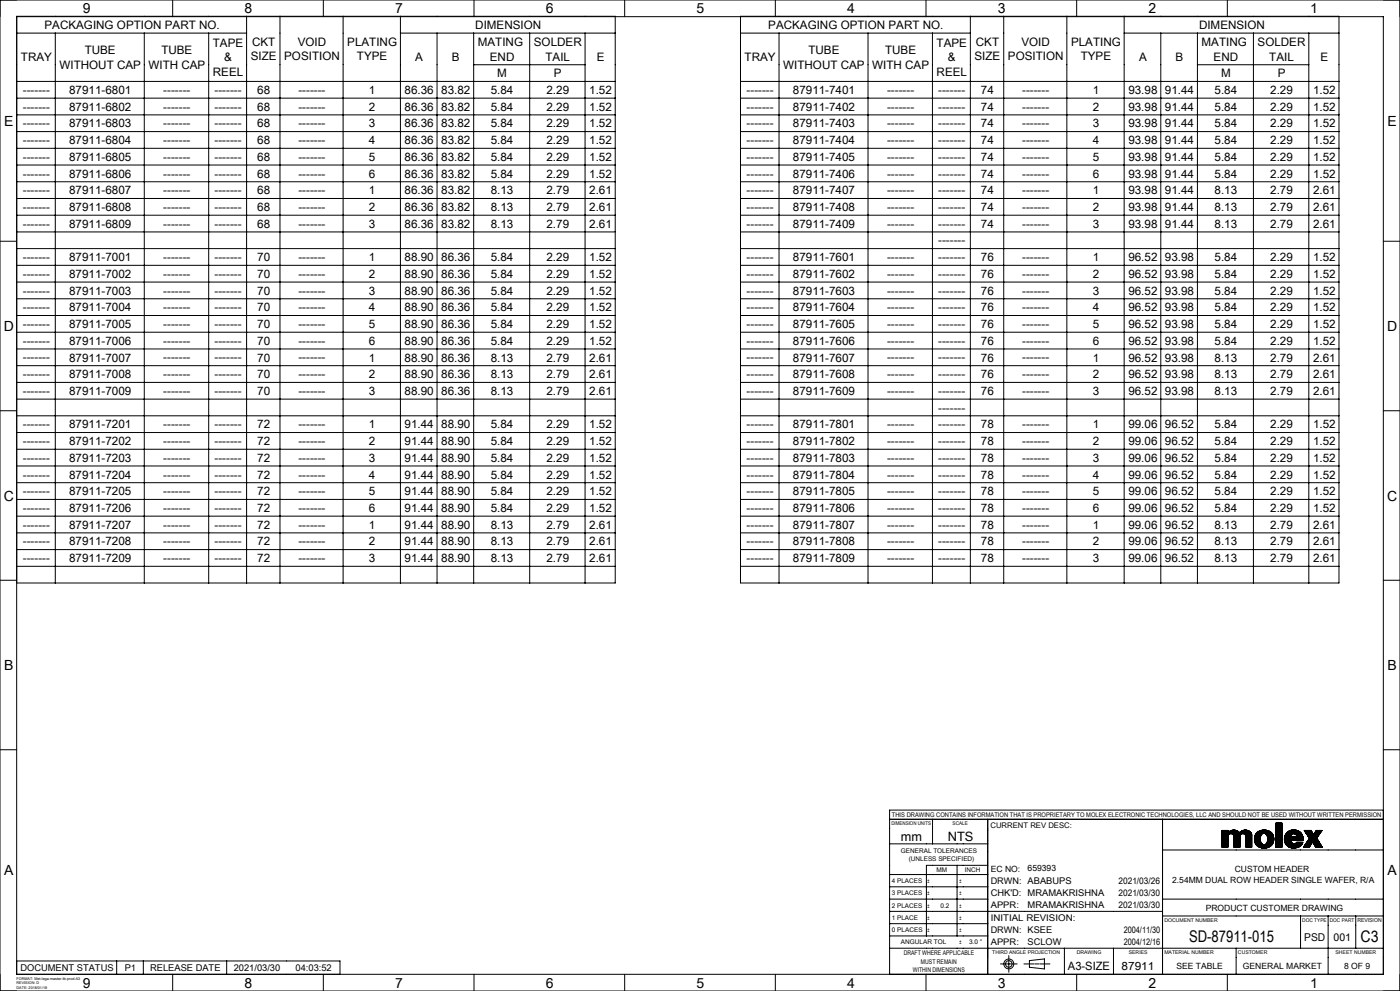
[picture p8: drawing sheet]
<svg xmlns="http://www.w3.org/2000/svg" width="420mm" height="297mm" viewBox="0 0 420 297" stroke-linecap="round" stroke-linejoin="round" font-family="sans-serif">
<defs><g id="words">
<g font-size="4.8">
<text x="356.8" y="282.4">SD-87911-015</text>
<text x="408.2" y="282.4">C3</text>
</g>
<g font-size="4.2">
<text x="24.9" y="4">9</text>
<text x="73.4" y="4">8</text>
<text x="118.6" y="4">7</text>
<text x="163.8" y="4">6</text>
<text x="209" y="4">5</text>
<text x="254.2" y="4">4</text>
<text x="299.4" y="4">3</text>
<text x="344.6" y="4">2</text>
<text x="393.1" y="4">1</text>
<text x="1.3" y="37.7">E</text>
<text x="416.3" y="37.7">E</text>
<text x="1.1" y="99.2">D</text>
<text x="416.1" y="99.2">D</text>
<text x="1.1" y="150">C</text>
<text x="416.1" y="150">C</text>
<text x="1.3" y="200.8">B</text>
<text x="416.3" y="200.8">B</text>
<text x="1.3" y="262.4">A</text>
<text x="416.3" y="262.4">A</text>
<text x="24.9" y="296">9</text>
<text x="73.4" y="296">8</text>
<text x="118.6" y="296">7</text>
<text x="163.8" y="296">6</text>
<text x="209" y="296">5</text>
<text x="254.2" y="296">4</text>
<text x="299.4" y="296">3</text>
<text x="344.6" y="296">2</text>
<text x="393.1" y="296">1</text>
</g>
<g font-size="3.9">
<text x="270.3" y="252">mm</text>
<text x="284.3" y="252">NTS</text>
</g>
<g font-size="3.5">
<text x="13.3" y="8.7">PACKAGING OPTION PART NO.</text>
<text x="142.6" y="8.7">DIMENSION</text>
<text x="230.5" y="8.7">PACKAGING OPTION PART NO.</text>
<text x="359.7" y="8.7">DIMENSION</text>
<text x="25.4" y="16.2">TUBE</text>
<text x="48.4" y="16.2">TUBE</text>
<text x="63.9" y="14">TAPE</text>
<text x="75.6" y="13.7">CKT</text>
<text x="89.3" y="13.7">VOID</text>
<text x="104.2" y="13.7">PLATING</text>
<text x="143.4" y="13.7">MATING</text>
<text x="160.2" y="13.7">SOLDER</text>
<text x="242.5" y="16.2">TUBE</text>
<text x="265.5" y="16.2">TUBE</text>
<text x="281" y="14">TAPE</text>
<text x="292.8" y="13.7">CKT</text>
<text x="306.4" y="13.7">VOID</text>
<text x="321.3" y="13.7">PLATING</text>
<text x="360.5" y="13.7">MATING</text>
<text x="377.3" y="13.7">SOLDER</text>
<text x="6.3" y="18.4">TRAY</text>
<text x="17.8" y="20.6">WITHOUT CAP</text>
<text x="44.5" y="20.6">WITH CAP</text>
<text x="63.9" y="22.9">REEL</text>
<text x="67.3" y="18.4">&amp;</text>
<text x="75.2" y="18.1">SIZE</text>
<text x="85.3" y="18.1">POSITION</text>
<text x="107.1" y="18.1">TYPE</text>
<text x="124.6" y="18.4">A</text>
<text x="135.6" y="18.4">B</text>
<text x="147" y="18.2">END</text>
<text x="149.2" y="23.2">M</text>
<text x="163.7" y="18.2">TAIL</text>
<text x="166.2" y="23.2">P</text>
<text x="179" y="18.4">E</text>
<text x="223.4" y="18.4">TRAY</text>
<text x="235" y="20.6">WITHOUT CAP</text>
<text x="261.7" y="20.6">WITH CAP</text>
<text x="281" y="22.9">REEL</text>
<text x="284.4" y="18.4">&amp;</text>
<text x="292.4" y="18.1">SIZE</text>
<text x="302.4" y="18.1">POSITION</text>
<text x="324.2" y="18.1">TYPE</text>
<text x="341.7" y="18.4">A</text>
<text x="352.7" y="18.4">B</text>
<text x="364.1" y="18.2">END</text>
<text x="366.3" y="23.2">M</text>
<text x="380.8" y="18.2">TAIL</text>
<text x="383.3" y="23.2">P</text>
<text x="396.1" y="18.4">E</text>
<text x="6.9" y="28.2">-------</text>
<text x="20.8" y="28.2">87911-6801</text>
<text x="49" y="28.2">-------</text>
<text x="64.3" y="28.2">-------</text>
<text x="77.2" y="28.2">68</text>
<text x="89.5" y="28.2">-------</text>
<text x="110.7" y="28.2">1</text>
<text x="121.4" y="28.2">86.36</text>
<text x="132.4" y="28.2">83.82</text>
<text x="147.2" y="28.2">5.84</text>
<text x="163.9" y="28.2">2.29</text>
<text x="176.8" y="28.2">1.52</text>
<text x="224" y="28.2">-------</text>
<text x="237.9" y="28.2">87911-7401</text>
<text x="266.1" y="28.2">-------</text>
<text x="281.5" y="28.2">-------</text>
<text x="294.3" y="28.2">74</text>
<text x="306.6" y="28.2">-------</text>
<text x="327.8" y="28.2">1</text>
<text x="338.5" y="28.2">93.98</text>
<text x="349.5" y="28.2">91.44</text>
<text x="364.4" y="28.2">5.84</text>
<text x="381.1" y="28.2">2.29</text>
<text x="393.9" y="28.2">1.52</text>
<text x="6.9" y="33.2">-------</text>
<text x="20.8" y="33.2">87911-6802</text>
<text x="49" y="33.2">-------</text>
<text x="64.3" y="33.2">-------</text>
<text x="77.2" y="33.2">68</text>
<text x="89.5" y="33.2">-------</text>
<text x="110.7" y="33.2">2</text>
<text x="121.4" y="33.2">86.36</text>
<text x="132.4" y="33.2">83.82</text>
<text x="147.2" y="33.2">5.84</text>
<text x="163.9" y="33.2">2.29</text>
<text x="176.8" y="33.2">1.52</text>
<text x="224" y="33.2">-------</text>
<text x="237.9" y="33.2">87911-7402</text>
<text x="266.1" y="33.2">-------</text>
<text x="281.5" y="33.2">-------</text>
<text x="294.3" y="33.2">74</text>
<text x="306.6" y="33.2">-------</text>
<text x="327.8" y="33.2">2</text>
<text x="338.5" y="33.2">93.98</text>
<text x="349.5" y="33.2">91.44</text>
<text x="364.4" y="33.2">5.84</text>
<text x="381.1" y="33.2">2.29</text>
<text x="393.9" y="33.2">1.52</text>
<text x="6.9" y="38.2">-------</text>
<text x="20.8" y="38.2">87911-6803</text>
<text x="49" y="38.2">-------</text>
<text x="64.3" y="38.2">-------</text>
<text x="77.2" y="38.2">68</text>
<text x="89.5" y="38.2">-------</text>
<text x="110.7" y="38.2">3</text>
<text x="121.4" y="38.2">86.36</text>
<text x="132.4" y="38.2">83.82</text>
<text x="147.2" y="38.2">5.84</text>
<text x="163.9" y="38.2">2.29</text>
<text x="176.8" y="38.2">1.52</text>
<text x="224" y="38.2">-------</text>
<text x="237.9" y="38.2">87911-7403</text>
<text x="266.1" y="38.2">-------</text>
<text x="281.5" y="38.2">-------</text>
<text x="294.3" y="38.2">74</text>
<text x="306.6" y="38.2">-------</text>
<text x="327.8" y="38.2">3</text>
<text x="338.5" y="38.2">93.98</text>
<text x="349.5" y="38.2">91.44</text>
<text x="364.4" y="38.2">5.84</text>
<text x="381.1" y="38.2">2.29</text>
<text x="393.9" y="38.2">1.52</text>
<text x="6.9" y="43.2">-------</text>
<text x="20.8" y="43.2">87911-6804</text>
<text x="49" y="43.2">-------</text>
<text x="64.3" y="43.2">-------</text>
<text x="77.2" y="43.2">68</text>
<text x="89.5" y="43.2">-------</text>
<text x="110.7" y="43.2">4</text>
<text x="121.4" y="43.2">86.36</text>
<text x="132.4" y="43.2">83.82</text>
<text x="147.2" y="43.2">5.84</text>
<text x="163.9" y="43.2">2.29</text>
<text x="176.8" y="43.2">1.52</text>
<text x="224" y="43.2">-------</text>
<text x="237.9" y="43.2">87911-7404</text>
<text x="266.1" y="43.2">-------</text>
<text x="281.5" y="43.2">-------</text>
<text x="294.3" y="43.2">74</text>
<text x="306.6" y="43.2">-------</text>
<text x="327.8" y="43.2">4</text>
<text x="338.5" y="43.2">93.98</text>
<text x="349.5" y="43.2">91.44</text>
<text x="364.4" y="43.2">5.84</text>
<text x="381.1" y="43.2">2.29</text>
<text x="393.9" y="43.2">1.52</text>
<text x="6.9" y="48.2">-------</text>
<text x="6.9" y="53.2">-------</text>
<text x="20.8" y="48.2">87911-6805</text>
<text x="20.8" y="53.2">87911-6806</text>
<text x="49" y="48.2">-------</text>
<text x="49" y="53.2">-------</text>
<text x="64.3" y="48.2">-------</text>
<text x="64.3" y="53.2">-------</text>
<text x="77.2" y="48.2">68</text>
<text x="77.2" y="53.2">68</text>
<text x="89.5" y="48.2">-------</text>
<text x="89.5" y="53.2">-------</text>
<text x="110.7" y="48.2">5</text>
<text x="110.7" y="53.2">6</text>
<text x="121.4" y="48.2">86.36</text>
<text x="121.4" y="53.2">86.36</text>
<text x="132.4" y="48.2">83.82</text>
<text x="132.4" y="53.2">83.82</text>
<text x="147.2" y="48.2">5.84</text>
<text x="147.2" y="53.2">5.84</text>
<text x="163.9" y="48.2">2.29</text>
<text x="163.9" y="53.2">2.29</text>
<text x="176.8" y="48.2">1.52</text>
<text x="176.8" y="53.2">1.52</text>
<text x="224" y="48.2">-------</text>
<text x="224" y="53.2">-------</text>
<text x="237.9" y="48.2">87911-7405</text>
<text x="237.9" y="53.2">87911-7406</text>
<text x="266.1" y="48.2">-------</text>
<text x="266.1" y="53.2">-------</text>
<text x="281.5" y="48.2">-------</text>
<text x="281.5" y="53.2">-------</text>
<text x="294.3" y="48.2">74</text>
<text x="294.3" y="53.2">74</text>
<text x="306.6" y="48.2">-------</text>
<text x="306.6" y="53.2">-------</text>
<text x="327.8" y="48.2">5</text>
<text x="327.8" y="53.2">6</text>
<text x="338.5" y="48.2">93.98</text>
<text x="338.5" y="53.2">93.98</text>
<text x="349.5" y="48.2">91.44</text>
<text x="349.5" y="53.2">91.44</text>
<text x="364.4" y="48.2">5.84</text>
<text x="364.4" y="53.2">5.84</text>
<text x="381.1" y="48.2">2.29</text>
<text x="381.1" y="53.2">2.29</text>
<text x="393.9" y="48.2">1.52</text>
<text x="393.9" y="53.2">1.52</text>
<text x="6.9" y="58.2">-------</text>
<text x="20.8" y="58.2">87911-6807</text>
<text x="49" y="58.2">-------</text>
<text x="64.3" y="58.2">-------</text>
<text x="77.2" y="58.2">68</text>
<text x="89.5" y="58.2">-------</text>
<text x="110.7" y="58.2">1</text>
<text x="121.4" y="58.2">86.36</text>
<text x="132.4" y="58.2">83.82</text>
<text x="147.2" y="58.2">8.13</text>
<text x="163.9" y="58.2">2.79</text>
<text x="176.8" y="58.2">2.61</text>
<text x="224" y="58.2">-------</text>
<text x="237.9" y="58.2">87911-7407</text>
<text x="266.1" y="58.2">-------</text>
<text x="281.5" y="58.2">-------</text>
<text x="294.3" y="58.2">74</text>
<text x="306.6" y="58.2">-------</text>
<text x="327.8" y="58.2">1</text>
<text x="338.5" y="58.2">93.98</text>
<text x="349.5" y="58.2">91.44</text>
<text x="364.4" y="58.2">8.13</text>
<text x="381.1" y="58.2">2.79</text>
<text x="393.9" y="58.2">2.61</text>
<text x="6.9" y="63.2">-------</text>
<text x="20.8" y="63.2">87911-6808</text>
<text x="49" y="63.2">-------</text>
<text x="64.3" y="63.2">-------</text>
<text x="77.2" y="63.2">68</text>
<text x="89.5" y="63.2">-------</text>
<text x="110.7" y="63.2">2</text>
<text x="121.4" y="63.2">86.36</text>
<text x="132.4" y="63.2">83.82</text>
<text x="147.2" y="63.2">8.13</text>
<text x="163.9" y="63.2">2.79</text>
<text x="176.8" y="63.2">2.61</text>
<text x="224" y="63.2">-------</text>
<text x="237.9" y="63.2">87911-7408</text>
<text x="266.1" y="63.2">-------</text>
<text x="281.5" y="63.2">-------</text>
<text x="294.3" y="63.2">74</text>
<text x="306.6" y="63.2">-------</text>
<text x="327.8" y="63.2">2</text>
<text x="338.5" y="63.2">93.98</text>
<text x="349.5" y="63.2">91.44</text>
<text x="364.4" y="63.2">8.13</text>
<text x="381.1" y="63.2">2.79</text>
<text x="393.9" y="63.2">2.61</text>
<text x="6.9" y="68.3">-------</text>
<text x="20.8" y="68.3">87911-6809</text>
<text x="49" y="68.3">-------</text>
<text x="64.3" y="68.3">-------</text>
<text x="77.2" y="68.3">68</text>
<text x="89.5" y="68.3">-------</text>
<text x="110.7" y="68.3">3</text>
<text x="121.4" y="68.3">86.36</text>
<text x="132.4" y="68.3">83.82</text>
<text x="147.2" y="68.3">8.13</text>
<text x="163.9" y="68.3">2.79</text>
<text x="176.8" y="68.3">2.61</text>
<text x="224" y="68.3">-------</text>
<text x="237.9" y="68.3">87911-7409</text>
<text x="266.1" y="68.3">-------</text>
<text x="281.5" y="68.3">-------</text>
<text x="294.3" y="68.3">74</text>
<text x="306.6" y="68.3">-------</text>
<text x="327.8" y="68.3">3</text>
<text x="338.5" y="68.3">93.98</text>
<text x="349.5" y="68.3">91.44</text>
<text x="364.4" y="68.3">8.13</text>
<text x="381.1" y="68.3">2.79</text>
<text x="393.9" y="68.3">2.61</text>
<text x="281.5" y="73.3">-------</text>
<text x="6.9" y="78.3">-------</text>
<text x="6.9" y="83.3">-------</text>
<text x="20.8" y="78.3">87911-7001</text>
<text x="20.8" y="83.3">87911-7002</text>
<text x="49" y="78.3">-------</text>
<text x="49" y="83.3">-------</text>
<text x="64.3" y="78.3">-------</text>
<text x="64.3" y="83.3">-------</text>
<text x="77.2" y="78.3">70</text>
<text x="77.2" y="83.3">70</text>
<text x="89.5" y="78.3">-------</text>
<text x="89.5" y="83.3">-------</text>
<text x="110.7" y="78.3">1</text>
<text x="110.7" y="83.3">2</text>
<text x="121.4" y="78.3">88.90</text>
<text x="121.4" y="83.3">88.90</text>
<text x="132.4" y="78.3">86.36</text>
<text x="132.4" y="83.3">86.36</text>
<text x="147.2" y="78.3">5.84</text>
<text x="147.2" y="83.3">5.84</text>
<text x="163.9" y="78.3">2.29</text>
<text x="163.9" y="83.3">2.29</text>
<text x="176.8" y="78.3">1.52</text>
<text x="176.8" y="83.3">1.52</text>
<text x="224" y="78.3">-------</text>
<text x="224" y="83.3">-------</text>
<text x="237.9" y="78.3">87911-7601</text>
<text x="237.9" y="83.3">87911-7602</text>
<text x="266.1" y="78.3">-------</text>
<text x="266.1" y="83.3">-------</text>
<text x="281.5" y="78.3">-------</text>
<text x="281.5" y="83.3">-------</text>
<text x="294.3" y="78.3">76</text>
<text x="294.3" y="83.3">76</text>
<text x="306.6" y="78.3">-------</text>
<text x="306.6" y="83.3">-------</text>
<text x="327.8" y="78.3">1</text>
<text x="327.8" y="83.3">2</text>
<text x="338.5" y="78.3">96.52</text>
<text x="338.5" y="83.3">96.52</text>
<text x="349.5" y="78.3">93.98</text>
<text x="349.5" y="83.3">93.98</text>
<text x="364.4" y="78.3">5.84</text>
<text x="364.4" y="83.3">5.84</text>
<text x="381.1" y="78.3">2.29</text>
<text x="381.1" y="83.3">2.29</text>
<text x="393.9" y="78.3">1.52</text>
<text x="393.9" y="83.3">1.52</text>
<text x="6.9" y="88.3">-------</text>
<text x="20.8" y="88.3">87911-7003</text>
<text x="49" y="88.3">-------</text>
<text x="64.3" y="88.3">-------</text>
<text x="77.2" y="88.3">70</text>
<text x="89.5" y="88.3">-------</text>
<text x="110.7" y="88.3">3</text>
<text x="121.4" y="88.3">88.90</text>
<text x="132.4" y="88.3">86.36</text>
<text x="147.2" y="88.3">5.84</text>
<text x="163.9" y="88.3">2.29</text>
<text x="176.8" y="88.3">1.52</text>
<text x="224" y="88.3">-------</text>
<text x="237.9" y="88.3">87911-7603</text>
<text x="266.1" y="88.3">-------</text>
<text x="281.5" y="88.3">-------</text>
<text x="294.3" y="88.3">76</text>
<text x="306.6" y="88.3">-------</text>
<text x="327.8" y="88.3">3</text>
<text x="338.5" y="88.3">96.52</text>
<text x="349.5" y="88.3">93.98</text>
<text x="364.4" y="88.3">5.84</text>
<text x="381.1" y="88.3">2.29</text>
<text x="393.9" y="88.3">1.52</text>
<text x="6.9" y="93.3">-------</text>
<text x="20.8" y="93.3">87911-7004</text>
<text x="49" y="93.3">-------</text>
<text x="64.3" y="93.3">-------</text>
<text x="77.2" y="93.3">70</text>
<text x="89.5" y="93.3">-------</text>
<text x="110.7" y="93.3">4</text>
<text x="121.4" y="93.3">88.90</text>
<text x="132.4" y="93.3">86.36</text>
<text x="147.2" y="93.3">5.84</text>
<text x="163.9" y="93.3">2.29</text>
<text x="176.8" y="93.3">1.52</text>
<text x="224" y="93.3">-------</text>
<text x="237.9" y="93.3">87911-7604</text>
<text x="266.1" y="93.3">-------</text>
<text x="281.5" y="93.3">-------</text>
<text x="294.3" y="93.3">76</text>
<text x="306.6" y="93.3">-------</text>
<text x="327.8" y="93.3">4</text>
<text x="338.5" y="93.3">96.52</text>
<text x="349.5" y="93.3">93.98</text>
<text x="364.4" y="93.3">5.84</text>
<text x="381.1" y="93.3">2.29</text>
<text x="393.9" y="93.3">1.52</text>
<text x="6.9" y="98.3">-------</text>
<text x="20.8" y="98.3">87911-7005</text>
<text x="49" y="98.3">-------</text>
<text x="64.3" y="98.3">-------</text>
<text x="77.2" y="98.3">70</text>
<text x="89.5" y="98.3">-------</text>
<text x="110.7" y="98.3">5</text>
<text x="121.4" y="98.3">88.90</text>
<text x="132.4" y="98.3">86.36</text>
<text x="147.2" y="98.3">5.84</text>
<text x="163.9" y="98.3">2.29</text>
<text x="176.8" y="98.3">1.52</text>
<text x="224" y="98.3">-------</text>
<text x="237.9" y="98.3">87911-7605</text>
<text x="266.1" y="98.3">-------</text>
<text x="281.5" y="98.3">-------</text>
<text x="294.3" y="98.3">76</text>
<text x="306.6" y="98.3">-------</text>
<text x="327.8" y="98.3">5</text>
<text x="338.5" y="98.3">96.52</text>
<text x="349.5" y="98.3">93.98</text>
<text x="364.4" y="98.3">5.84</text>
<text x="381.1" y="98.3">2.29</text>
<text x="393.9" y="98.3">1.52</text>
<text x="6.9" y="103.3">-------</text>
<text x="20.8" y="103.3">87911-7006</text>
<text x="49" y="103.3">-------</text>
<text x="64.3" y="103.3">-------</text>
<text x="77.2" y="103.3">70</text>
<text x="89.5" y="103.3">-------</text>
<text x="110.7" y="103.3">6</text>
<text x="121.4" y="103.3">88.90</text>
<text x="132.4" y="103.3">86.36</text>
<text x="147.2" y="103.3">5.84</text>
<text x="163.9" y="103.3">2.29</text>
<text x="176.8" y="103.3">1.52</text>
<text x="224" y="103.3">-------</text>
<text x="237.9" y="103.3">87911-7606</text>
<text x="266.1" y="103.3">-------</text>
<text x="281.5" y="103.3">-------</text>
<text x="294.3" y="103.3">76</text>
<text x="306.6" y="103.3">-------</text>
<text x="327.8" y="103.3">6</text>
<text x="338.5" y="103.3">96.52</text>
<text x="349.5" y="103.3">93.98</text>
<text x="364.4" y="103.3">5.84</text>
<text x="381.1" y="103.3">2.29</text>
<text x="393.9" y="103.3">1.52</text>
<text x="6.9" y="108.3">-------</text>
<text x="6.9" y="113.3">-------</text>
<text x="20.8" y="108.3">87911-7007</text>
<text x="20.8" y="113.4">87911-7008</text>
<text x="49" y="108.3">-------</text>
<text x="49" y="113.3">-------</text>
<text x="64.3" y="108.3">-------</text>
<text x="64.3" y="113.3">-------</text>
<text x="77.2" y="108.3">70</text>
<text x="77.2" y="113.4">70</text>
<text x="89.5" y="108.3">-------</text>
<text x="89.5" y="113.3">-------</text>
<text x="110.7" y="108.3">1</text>
<text x="110.7" y="113.4">2</text>
<text x="121.4" y="108.3">88.90</text>
<text x="121.4" y="113.4">88.90</text>
<text x="132.4" y="108.3">86.36</text>
<text x="132.4" y="113.4">86.36</text>
<text x="147.2" y="108.3">8.13</text>
<text x="147.2" y="113.4">8.13</text>
<text x="163.9" y="108.3">2.79</text>
<text x="163.9" y="113.4">2.79</text>
<text x="176.8" y="108.3">2.61</text>
<text x="176.8" y="113.4">2.61</text>
<text x="224" y="108.3">-------</text>
<text x="224" y="113.3">-------</text>
<text x="237.9" y="108.3">87911-7607</text>
<text x="237.9" y="113.4">87911-7608</text>
<text x="266.1" y="108.3">-------</text>
<text x="266.1" y="113.3">-------</text>
<text x="281.5" y="108.3">-------</text>
<text x="281.5" y="113.3">-------</text>
<text x="294.3" y="108.3">76</text>
<text x="294.3" y="113.4">76</text>
<text x="306.6" y="108.3">-------</text>
<text x="306.6" y="113.3">-------</text>
<text x="327.8" y="108.3">1</text>
<text x="327.8" y="113.4">2</text>
<text x="338.5" y="108.3">96.52</text>
<text x="338.5" y="113.4">96.52</text>
<text x="349.5" y="108.3">93.98</text>
<text x="349.5" y="113.4">93.98</text>
<text x="364.4" y="108.3">8.13</text>
<text x="364.4" y="113.4">8.13</text>
<text x="381.1" y="108.3">2.79</text>
<text x="381.1" y="113.4">2.79</text>
<text x="393.9" y="108.3">2.61</text>
<text x="393.9" y="113.4">2.61</text>
<text x="6.9" y="118.4">-------</text>
<text x="20.8" y="118.4">87911-7009</text>
<text x="49" y="118.4">-------</text>
<text x="64.3" y="118.4">-------</text>
<text x="77.2" y="118.4">70</text>
<text x="89.5" y="118.4">-------</text>
<text x="110.7" y="118.4">3</text>
<text x="121.4" y="118.4">88.90</text>
<text x="132.4" y="118.4">86.36</text>
<text x="147.2" y="118.4">8.13</text>
<text x="163.9" y="118.4">2.79</text>
<text x="176.8" y="118.4">2.61</text>
<text x="224" y="118.4">-------</text>
<text x="237.9" y="118.4">87911-7609</text>
<text x="266.1" y="118.4">-------</text>
<text x="281.5" y="118.4">-------</text>
<text x="294.3" y="118.4">76</text>
<text x="306.6" y="118.4">-------</text>
<text x="327.8" y="118.4">3</text>
<text x="338.5" y="118.4">96.52</text>
<text x="349.5" y="118.4">93.98</text>
<text x="364.4" y="118.4">8.13</text>
<text x="381.1" y="118.4">2.79</text>
<text x="393.9" y="118.4">2.61</text>
<text x="281.5" y="123.4">-------</text>
<text x="6.9" y="128.4">-------</text>
<text x="20.8" y="128.4">87911-7201</text>
<text x="49" y="128.4">-------</text>
<text x="64.3" y="128.4">-------</text>
<text x="77.2" y="128.4">72</text>
<text x="89.5" y="128.4">-------</text>
<text x="110.7" y="128.4">1</text>
<text x="121.4" y="128.4">91.44</text>
<text x="132.4" y="128.4">88.90</text>
<text x="147.2" y="128.4">5.84</text>
<text x="163.9" y="128.4">2.29</text>
<text x="176.8" y="128.4">1.52</text>
<text x="224" y="128.4">-------</text>
<text x="237.9" y="128.4">87911-7801</text>
<text x="266.1" y="128.4">-------</text>
<text x="281.5" y="128.4">-------</text>
<text x="294.3" y="128.4">78</text>
<text x="306.6" y="128.4">-------</text>
<text x="327.8" y="128.4">1</text>
<text x="338.5" y="128.4">99.06</text>
<text x="349.5" y="128.4">96.52</text>
<text x="364.4" y="128.4">5.84</text>
<text x="381.1" y="128.4">2.29</text>
<text x="393.9" y="128.4">1.52</text>
<text x="6.9" y="133.4">-------</text>
<text x="20.8" y="133.4">87911-7202</text>
<text x="49" y="133.4">-------</text>
<text x="64.3" y="133.4">-------</text>
<text x="77.2" y="133.4">72</text>
<text x="89.5" y="133.4">-------</text>
<text x="110.7" y="133.4">2</text>
<text x="121.4" y="133.4">91.44</text>
<text x="132.4" y="133.4">88.90</text>
<text x="147.2" y="133.4">5.84</text>
<text x="163.9" y="133.4">2.29</text>
<text x="176.8" y="133.4">1.52</text>
<text x="224" y="133.4">-------</text>
<text x="237.9" y="133.4">87911-7802</text>
<text x="266.1" y="133.4">-------</text>
<text x="281.5" y="133.4">-------</text>
<text x="294.3" y="133.4">78</text>
<text x="306.6" y="133.4">-------</text>
<text x="327.8" y="133.4">2</text>
<text x="338.5" y="133.4">99.06</text>
<text x="349.5" y="133.4">96.52</text>
<text x="364.4" y="133.4">5.84</text>
<text x="381.1" y="133.4">2.29</text>
<text x="393.9" y="133.4">1.52</text>
<text x="6.9" y="138.4">-------</text>
<text x="6.9" y="143.4">-------</text>
<text x="20.8" y="138.4">87911-7203</text>
<text x="20.8" y="143.4">87911-7204</text>
<text x="49" y="138.4">-------</text>
<text x="49" y="143.4">-------</text>
<text x="64.3" y="138.4">-------</text>
<text x="64.3" y="143.4">-------</text>
<text x="77.2" y="138.4">72</text>
<text x="77.2" y="143.4">72</text>
<text x="89.5" y="138.4">-------</text>
<text x="89.5" y="143.4">-------</text>
<text x="110.7" y="138.4">3</text>
<text x="110.7" y="143.4">4</text>
<text x="121.4" y="138.4">91.44</text>
<text x="121.4" y="143.4">91.44</text>
<text x="132.4" y="138.4">88.90</text>
<text x="132.4" y="143.4">88.90</text>
<text x="147.2" y="138.4">5.84</text>
<text x="147.2" y="143.4">5.84</text>
<text x="163.9" y="138.4">2.29</text>
<text x="163.9" y="143.4">2.29</text>
<text x="176.8" y="138.4">1.52</text>
<text x="176.8" y="143.4">1.52</text>
<text x="224" y="138.4">-------</text>
<text x="224" y="143.4">-------</text>
<text x="237.9" y="138.4">87911-7803</text>
<text x="237.9" y="143.4">87911-7804</text>
<text x="266.1" y="138.4">-------</text>
<text x="266.1" y="143.4">-------</text>
<text x="281.5" y="138.4">-------</text>
<text x="281.5" y="143.4">-------</text>
<text x="294.3" y="138.4">78</text>
<text x="294.3" y="143.4">78</text>
<text x="306.6" y="138.4">-------</text>
<text x="306.6" y="143.4">-------</text>
<text x="327.8" y="138.4">3</text>
<text x="327.8" y="143.4">4</text>
<text x="338.5" y="138.4">99.06</text>
<text x="338.5" y="143.4">99.06</text>
<text x="349.5" y="138.4">96.52</text>
<text x="349.5" y="143.4">96.52</text>
<text x="364.4" y="138.4">5.84</text>
<text x="364.4" y="143.4">5.84</text>
<text x="381.1" y="138.4">2.29</text>
<text x="381.1" y="143.4">2.29</text>
<text x="393.9" y="138.4">1.52</text>
<text x="393.9" y="143.4">1.52</text>
<text x="6.9" y="148.4">-------</text>
<text x="20.8" y="148.4">87911-7205</text>
<text x="49" y="148.4">-------</text>
<text x="64.3" y="148.4">-------</text>
<text x="77.2" y="148.4">72</text>
<text x="89.5" y="148.4">-------</text>
<text x="110.7" y="148.4">5</text>
<text x="121.4" y="148.4">91.44</text>
<text x="132.4" y="148.4">88.90</text>
<text x="147.2" y="148.4">5.84</text>
<text x="163.9" y="148.4">2.29</text>
<text x="176.8" y="148.4">1.52</text>
<text x="224" y="148.4">-------</text>
<text x="237.9" y="148.4">87911-7805</text>
<text x="266.1" y="148.4">-------</text>
<text x="281.5" y="148.4">-------</text>
<text x="294.3" y="148.4">78</text>
<text x="306.6" y="148.4">-------</text>
<text x="327.8" y="148.4">5</text>
<text x="338.5" y="148.4">99.06</text>
<text x="349.5" y="148.4">96.52</text>
<text x="364.4" y="148.4">5.84</text>
<text x="381.1" y="148.4">2.29</text>
<text x="393.9" y="148.4">1.52</text>
<text x="6.9" y="153.4">-------</text>
<text x="20.8" y="153.4">87911-7206</text>
<text x="49" y="153.4">-------</text>
<text x="64.3" y="153.4">-------</text>
<text x="77.2" y="153.4">72</text>
<text x="89.5" y="153.4">-------</text>
<text x="110.7" y="153.4">6</text>
<text x="121.4" y="153.4">91.44</text>
<text x="132.4" y="153.4">88.90</text>
<text x="147.2" y="153.4">5.84</text>
<text x="163.9" y="153.4">2.29</text>
<text x="176.8" y="153.4">1.52</text>
<text x="224" y="153.4">-------</text>
<text x="237.9" y="153.4">87911-7806</text>
<text x="266.1" y="153.4">-------</text>
<text x="281.5" y="153.4">-------</text>
<text x="294.3" y="153.4">78</text>
<text x="306.6" y="153.4">-------</text>
<text x="327.8" y="153.4">6</text>
<text x="338.5" y="153.4">99.06</text>
<text x="349.5" y="153.4">96.52</text>
<text x="364.4" y="153.4">5.84</text>
<text x="381.1" y="153.4">2.29</text>
<text x="393.9" y="153.4">1.52</text>
<text x="6.9" y="158.4">-------</text>
<text x="20.8" y="158.5">87911-7207</text>
<text x="49" y="158.4">-------</text>
<text x="64.3" y="158.4">-------</text>
<text x="77.2" y="158.5">72</text>
<text x="89.5" y="158.4">-------</text>
<text x="110.7" y="158.5">1</text>
<text x="121.4" y="158.5">91.44</text>
<text x="132.4" y="158.5">88.90</text>
<text x="147.2" y="158.5">8.13</text>
<text x="163.9" y="158.5">2.79</text>
<text x="176.8" y="158.5">2.61</text>
<text x="224" y="158.4">-------</text>
<text x="237.9" y="158.5">87911-7807</text>
<text x="266.1" y="158.4">-------</text>
<text x="281.5" y="158.4">-------</text>
<text x="294.3" y="158.5">78</text>
<text x="306.6" y="158.4">-------</text>
<text x="327.8" y="158.5">1</text>
<text x="338.5" y="158.5">99.06</text>
<text x="349.5" y="158.5">96.52</text>
<text x="364.4" y="158.5">8.13</text>
<text x="381.1" y="158.5">2.79</text>
<text x="393.9" y="158.5">2.61</text>
<text x="6.9" y="163.5">-------</text>
<text x="20.8" y="163.5">87911-7208</text>
<text x="49" y="163.5">-------</text>
<text x="64.3" y="163.5">-------</text>
<text x="77.2" y="163.5">72</text>
<text x="89.5" y="163.5">-------</text>
<text x="110.7" y="163.5">2</text>
<text x="121.4" y="163.5">91.44</text>
<text x="132.4" y="163.5">88.90</text>
<text x="147.2" y="163.5">8.13</text>
<text x="163.9" y="163.5">2.79</text>
<text x="176.8" y="163.5">2.61</text>
<text x="224" y="163.5">-------</text>
<text x="237.9" y="163.5">87911-7808</text>
<text x="266.1" y="163.5">-------</text>
<text x="281.5" y="163.5">-------</text>
<text x="294.3" y="163.5">78</text>
<text x="306.6" y="163.5">-------</text>
<text x="327.8" y="163.5">2</text>
<text x="338.5" y="163.5">99.06</text>
<text x="349.5" y="163.5">96.52</text>
<text x="364.4" y="163.5">8.13</text>
<text x="381.1" y="163.5">2.79</text>
<text x="393.9" y="163.5">2.61</text>
<text x="6.9" y="168.5">-------</text>
<text x="20.8" y="168.5">87911-7209</text>
<text x="49" y="168.5">-------</text>
<text x="64.3" y="168.5">-------</text>
<text x="77.2" y="168.5">72</text>
<text x="89.5" y="168.5">-------</text>
<text x="110.7" y="168.5">3</text>
<text x="121.4" y="168.5">91.44</text>
<text x="132.4" y="168.5">88.90</text>
<text x="147.2" y="168.5">8.13</text>
<text x="163.9" y="168.5">2.79</text>
<text x="176.8" y="168.5">2.61</text>
<text x="224" y="168.5">-------</text>
<text x="237.9" y="168.5">87911-7809</text>
<text x="266.1" y="168.5">-------</text>
<text x="281.5" y="168.5">-------</text>
<text x="294.3" y="168.5">78</text>
<text x="306.6" y="168.5">-------</text>
<text x="327.8" y="168.5">3</text>
<text x="338.5" y="168.5">99.06</text>
<text x="349.5" y="168.5">96.52</text>
<text x="364.4" y="168.5">8.13</text>
<text x="381.1" y="168.5">2.79</text>
<text x="393.9" y="168.5">2.61</text>
<text x="320.4" y="290.6">A3-SIZE</text>
</g>
<text font-size="3.4" x="336.5" y="290.6">87911</text>
<g font-size="3.2">
<text x="391.3" y="281.9">PSD</text>
<text x="400.1" y="281.9">001</text>
</g>
<g font-size="2.8">
<text x="297.2" y="268.6">CHK'D: MRAMAKRISHNA</text>
<text x="297.2" y="275.9">INITIAL REVISION:</text>
<text x="308.3" y="272.2">MRAMAKRISHNA</text>
<text x="308.3" y="283.3">SCLOW</text>
<text x="6.1" y="291">DOCUMENT STATUS</text>
<text x="37.4" y="291">P1</text>
<text x="45" y="291">RELEASE DATE</text>
<text x="70.1" y="291">2021/03/30</text>
<text x="88.7" y="291">04:03:52</text>
</g>
<g font-size="2.7">
<text x="297.2" y="264.9">DRWN: ABABUPS</text>
<text x="335.6" y="264.9">2021/03/26</text>
<text x="335.6" y="268.5">2021/03/30</text>
<text x="297.2" y="272.2">APPR:</text>
<text x="335.6" y="272.2">2021/03/30</text>
<text x="297.2" y="279.6">DRWN: KSEE</text>
<text x="337.1" y="279.6">2004/11/30</text>
<text x="297.2" y="283.3">APPR:</text>
<text x="337.1" y="283.3">2004/12/16</text>
</g>
<g font-size="2.6">
<text x="297.2" y="261.2">EC NO:</text>
<text x="308.3" y="261.2">659393</text>
<text x="370.4" y="261.4">CUSTOM HEADER</text>
<text x="351.7" y="264.7">2.54MM DUAL ROW HEADER SINGLE WAFER, R/A</text>
<text x="361.7" y="272.9">PRODUCT CUSTOMER DRAWING</text>
<text x="352.9" y="290.4">SEE TABLE</text>
<text x="372.9" y="290.4">GENERAL MARKET</text>
<text x="403.3" y="290.4">8 OF 9</text>
</g>
<text font-size="2.3" x="297.1" y="248.1">CURRENT REV DESC:</text>
<g font-size="1.9">
<text x="267.6" y="244.9">THIS DRAWING CONTAINS INFORMATION THAT IS PROPRIETARY TO MOLEX ELECTRONIC TECHNOLOGIES, LLC AND SHOULD NOT BE USED WITHOUT WRITTEN PERMISSION</text>
<text x="270.3" y="255.6">GENERAL TOLERANCES</text>
<text x="272.6" y="258">(UNLESS SPECIFIED)</text>
<text x="281" y="261.4">MM</text>
<text x="289.4" y="261.4">INCH</text>
<text x="267.6" y="264.6">4 PLACES</text>
<text x="267.6" y="268.3">3 PLACES</text>
<text x="278.3" y="264.6">±</text>
<text x="278.3" y="268.3">±</text>
<text x="287.8" y="264.6">±</text>
<text x="287.8" y="268.3">±</text>
<text x="267.6" y="272">2 PLACES</text>
<text x="267.6" y="275.7">1 PLACE</text>
<text x="278.3" y="272">±</text>
<text x="278.3" y="275.7">±</text>
<text x="282.2" y="272">0.2</text>
<text x="287.8" y="272">±</text>
<text x="287.8" y="275.7">±</text>
<text x="267.6" y="279.4">0 PLACES</text>
<text x="278.3" y="279.4">±</text>
<text x="287.8" y="279.4">±</text>
<text x="270.3" y="283">ANGULAR TOL</text>
<text x="271.1" y="286.3">DRAFT WHERE APPLICABLE</text>
<text x="287.8" y="283">±</text>
<text x="290.7" y="283">3.0 °</text>
<text x="273.9" y="291.2">WITHIN DIMENSIONS</text>
<text x="276.3" y="288.8">MUST REMAIN</text>
</g>
<text font-size="1.7" x="407.2" y="276.2">REVISION</text>
<g font-size="1.5">
<text x="267.4" y="247.2">DIMENSION UNITS</text>
<text x="285.8" y="247.2">SCALE</text>
<text x="349.3" y="276.2">DOCUMENT NUMBER</text>
<text x="390.7" y="276.2">DOC TYPE</text>
<text x="399" y="276.2">DOC PART</text>
<text x="297.7" y="285.9">THIRD ANGLE PROJECTION</text>
<text x="323" y="285.9">DRAWING</text>
<text x="338.6" y="285.9">SERIES</text>
<text x="349.3" y="285.8">MATERIAL NUMBER</text>
<text x="371.4" y="285.9">CUSTOMER</text>
<text x="400.7" y="285.9">SHEET NUMBER</text>
</g>
<g font-size="1.1">
<text x="5" y="293.6">FORMAT: Met-lega-master-tb-prod-A3</text>
<text x="5" y="295">REVISION: D</text>
<text x="5" y="296.4">DATE: 2018/01/18</text>
</g>
</g></defs>
<g fill="none" stroke="#000" stroke-width=".3">
<path d="M0 0h420v297h-420zM5 5h410v287h-410v-287.1h179.6v169.8h-179.6M5 9.9h69M16.6 9.9v164.8M43.3 9.9v164.8M51.8 0v5M62.6 9.9v164.8M74 4.9v169.8M84 4.9v169.8M97 0v5M102.9 4.9v169.8M120.1 9.9h64.5"/>
<path d="M120.1 4.9v169.8M131.1 9.9v164.8M142.1 19.4h33.4M142.1 9.9v164.8M142.2 0v5M158.9 9.9v164.8M175.5 9.9v164.8M187.4 0v5M222.1 4.9h179.6v169.8h-179.6zM222.1 9.9h69M232.6 0v5M233.7 9.9v164.8"/>
<path d="M260.4 9.9v164.8M277.8 0v5M279.7 9.9v164.8M291.1 4.9v169.8M301.1 4.9v169.8M320.1 4.9v169.8M323 0v5M337.2 4.9v169.8M337.2 9.9h64.5M348.2 9.9v164.8M359.2 9.9v164.8M359.2 19.4h33.4"/>
<path d="M368.2 0v5M376 9.9v164.8M392.6 9.9v164.8M5 24.4h179.6M5 29.4h179.6M5 34.4h179.6M5 39.4h179.6M222.1 24.4h179.6M222.1 29.4h179.6M222.1 34.4h179.6M222.1 39.4h179.6M5 44.4h179.6"/>
<path d="M5 49.5h179.6M5 54.5h179.6M5 59.5h179.6M222.1 44.4h179.6M222.1 49.5h179.6M222.1 54.5h179.6M222.1 59.5h179.6M0 72.3h5M5 64.5h179.6M5 69.5h179.6M5 74.5h179.6M5 79.5h179.6"/>
<path d="M222.1 64.5h179.6M222.1 69.5h179.6M222.1 74.5h179.6M222.1 79.5h179.6M415 72.3h5M5 84.5h179.6M5 89.5h179.6M5 94.6h179.6M5 99.6h179.6M222.1 84.5h179.6M222.1 89.5h179.6M222.1 94.6h179.6"/>
<path d="M222.1 99.6h179.6M5 114.6h179.6M5 119.6h179.6M5 104.6h179.6M5 109.6h179.6M222.1 114.6h179.6M222.1 119.6h179.6M222.1 104.6h179.6M222.1 109.6h179.6M0 123.1h5M5 124.6h179.6M5 129.6h179.6"/>
<path d="M5 134.6h179.6M5 139.7h179.6M222.1 124.6h179.6M222.1 129.6h179.6M222.1 134.6h179.6M222.1 139.7h179.6M415 123.1h5M5 144.7h179.6M5 149.7h179.6M5 154.7h179.6M5 159.7h179.6M222.1 144.7h179.6"/>
<path d="M222.1 149.7h179.6M222.1 154.7h179.6M222.1 159.7h179.6M0 173.9h5M5 164.7h179.6M5 169.7h179.6M222.1 164.7h179.6M222.1 169.7h179.6M415 173.9h5M0 224.7h5M415 224.7h5M266.9 245.5h148.1"/>
<path d="M266.9 252.9h29.4M279.8 245.5v7.4M287.1 259.3v21.2M296.3 245.5v46.5M296.3 259.3h-18.4v21.2M348.8 254.7h66.2M348.8 245.5v46.5M366.6 248.9h1.8v.7a2.29 2.29 0 0 1 3.5 0 2.3 2.3 0 0 1 3.3-.2M366.6 250.7l1.8-1.7-1.8 1.8M366.6 248.9v5M366.6 248.9h.1M366.7 248.9l-.1 .1"/>
<path d="M366.8 248.9l-.2 .2M367 248.9l-.4 .4M367.1 248.9l-.5 .5M367.3 248.9l-.7 .7M367.4 248.9l-.8 .8M367.6 248.9l-1 1M367.7 248.9l-1.1 1.1M367.8 248.9l-1.2 1.3 1.3-1.3M367.9 253.9l.5-.5-.5 .5M368 248.9l-1.4 1.4M368.1 248.9l-1.5 1.5M368.2 248.9l-1.6 1.6"/>
<path d="M368.3 248.9l-1.7 1.7M368.4 250.7a.89 .89 0 0 1 .9-.9 .89 .89 0 0 1 .9 .9v3.2M368.4 253.3l-.6 .6M368.4 253.2l-.7 .7M368.4 253.1l-.8 .8M368.4 253l-.9 .9M368.4 252.9l-1 1M368.4 252.8l-1.1 1.1M368.4 252.7l-1.2 1.2M368.4 252.6l-1.3 1.3M368.4 252.5l-1.4 1.4M368.4 252.4l-1.5 1.5"/>
<path d="M368.4 252.3l-1.6 1.6M368.4 252.1l-1.8 1.8M368.4 252l-1.8 1.8M368.4 251.8l-1.8 1.9M368.4 251.7l-1.8 1.9M368.4 251.5l-1.8 2 1.8-1.8M368.4 251.4l-1.8 1.9M368.4 251.3l-1.8 1.9M368.4 251.2l-1.8 1.8M368.4 251.1l-1.8 1.9M368.4 251l-1.8 1.9M368.4 250.9l-1.8 1.8"/>
<path d="M368.4 250.8l-1.8 1.8M368.4 250.7l-1.8 1.8M368.4 253.8l-.1 .1M368.4 253.7l-.2 .2M368.4 253.6l-.3 .3M368.4 250.7v3.2h-1.8M368.4 249.5l-1.8 1.9M368.4 249.4l-1.8 1.8M368.4 249.3l-1.8 1.8M368.4 249.2l-1.8 1.9M368.4 249.1l-1.8 1.8M368.4 250.6l-1.8 1.8"/>
<path d="M368.5 250.4l-1.9 1.9M369 249.1l-2.4 2.4M369.1 249l-2.5 2.5M369.3 248.9l-2.7 2.8M369.5 248.9l-2.9 2.9M369.6 249.9l1.2-1-1.1 1M369.7 248.8l-3.1 3.1M369.8 248.8l-3.2 3.2M369.9 248.8l-3.3 3.3M370 248.8l-3.4 3.4M370.1 248.8l-1.2 1.1M370.2 253.9h1.8"/>
<path d="M370.2 248.8l-1.1 1.1M370.3 248.8l-1.1 1M370.4 248.8l-1.1 1M370.5 248.8l-1.1 1M370.6 248.8l-1.1 1.1M370.8 253.9l1.2-1.1-1.1 1.1M370.8 248.9l-1.1 1.1M370.9 248.9l-1.1 1.1M371 249l-1.1 1.1M371.1 249l-1.2 1.1M371.1 249l-1.1 1.2M371.2 249.1l-1.2 1.1"/>
<path d="M371.3 249.1l-1.2 1.2M371.3 249.1l-1.2 1.3M371.4 249.2l-1.3 1.3M371.5 249.2l-1.3 1.3M371.5 249.3l-1.3 1.3M371.6 249.3l-1.4 1.5 1.4-1.4M371.7 253.9l.3-.3-.3 .3M371.7 249.4l-1.5 1.5M371.8 249.5l-1.6 1.6M371.8 249.5l-1.6 1.7M371.9 249.6l-1.7 1.6M372 253.8v.1"/>
<path d="M372 253.7l-.2 .2M372 253.4l-.5 .5M372 253.3l-.6 .6M372 253.2l-.7 .7M372 253.1l-.8 .8M372 253l-.9 .9M372 252.9l-1 1M372 252.6l-1.3 1.3M372 252.5l-1.4 1.4M372 252.4l-1.5 1.5M372 252.3l-1.6 1.6M372 252.2l-1.7 1.7"/>
<path d="M372 252.1l-1.8 1.8M372 251.9l-1.8 1.9M372 251.8l-1.8 1.9M372 251.8l-1.8 1.8M372 251.6l-1.8 1.9M372 251.5l-1.8 1.9M372 251.4l-1.8 1.9M372 251.2l-1.8 2 1.8-1.9M372 251.1l-1.8 1.9M372 251l-1.8 1.9M372 250.9l-1.8 1.8M372 250.8l-1.8 1.8"/>
<path d="M372 250.7l-1.8 1.9M372 250.5l-1.8 1.9M372.1 250.4l-1.9 1.9M372.2 250.2l-2 2M372.4 249.1l-2.2 2.3M372.7 249l-2.5 2.5M372.9 248.9l-2.7 2.7M373 248.8l-2.8 2.9M373.1 248.8l-2.9 3M373.3 248.8l-3.1 3.1M373.4 248.8l-3.2 3.2M373.5 248.8l-3.3 3.3"/>
<path d="M373.6 248.8l-1.2 1.2M373.7 248.8l-1.2 1.1M373.8 250.7a.89 .89 0 0 0-.9-.9 .89 .89 0 0 0-.9 .9v3.2M373.8 253.3l1.7-1.7-1.7 1.8M373.8 250.9l1.4-1.4-1.4 1.4M373.8 253.9h1.7M373.8 250.7v3.2M373.8 248.8l-1.1 1.1M374.1 248.8l-1.3 1M374.2 248.9l-1.1 1M374.3 248.9l-1.1 1M374.4 248.9l-1.1 1"/>
<path d="M374.4 248.9l-1 1.1M374.5 249l-1.1 1M374.6 249l-1.1 1M374.7 249l-1.1 1.1M374.7 249.1l-1.1 1.1M374.8 249.1l-1.2 1.1M374.8 249.1l-1.1 1.2M374.9 249.2l-1.2 1.2M375 253.9l.5-.5-.5 .5M375 249.3l-1.2 1.2M375.1 249.3l-1.3 1.3M375.1 249.4l-1.3 1.3"/>
<path d="M375.2 249.4l.3 .8M375.3 249.5l-1.5 1.5M375.3 249.6l-1.5 1.6M375.4 249.6l-1.6 1.7M375.4 249.7l-1.6 1.6M375.4 249.8l-1.6 1.7M375.5 249.8l-1.7 1.8M375.5 249.9l-1.7 1.8M375.5 250l-1.7 1.9 1.7-1.8M375.5 253.8l-.1 .1M375.5 253.9h.1M375.5 253.7l-.1 .2"/>
<path d="M375.5 253.6l-.2 .3M375.5 253.5l-.4 .4M375.5 253.2l-.7 .7M375.5 253.1l-.8 .8M375.5 253l-.9 .9M375.5 252.9l-1 1M375.5 252.8l-1.1 1.1M375.5 252.7l-1.2 1.2M375.5 252.5l-1.3 1.4M375.5 252.4l-1.4 1.5 1.4-1.5M375.5 252.2l-1.6 1.7M375.5 252.1l-1.7 1.8"/>
<path d="M375.5 252l-1.7 1.8M375.5 251.8l-1.7 1.9 1.7-1.8M375.5 251.7l-1.7 1.8M375.5 251.4l-1.7 1.8M375.5 251.3l-1.7 1.8M375.5 251.2l-1.7 1.8M375.5 251l-1.7 1.8M375.5 251l-1.7 1.7M375.5 250.9l-1.7 1.8M375.5 250.7l-1.7 1.8M375.5 250.6l-1.7 1.8M375.5 250.6l-1.7 1.7"/>
<path d="M375.5 250.4l-1.7 1.8M375.5 250.3l-1.7 1.8M375.5 250.2l-1.7 1.8M375.5 250.2v3.7M376.3 251.6l2.9-2.8-2.9 2.9M376.7 250a2.85 2.85 0 0 0 .6 3.6M377.2 249.4l-.3 .4M377.5 249.2l-.8 .9M377.8 249.1l-1.2 1.2M378 249l-1.5 1.5M378.1 251.5l-1.4 1.4M378.1 249l-1.6 1.6"/>
<path d="M378.1 251.6l-1.4 1.4M378.1 251.7l-1.3 1.3M378.1 251.8l-1.3 1.3M378.1 251.2l-1.4 1.6M378.1 251.9l-1.2 1.3M378.1 251l-1.5 1.6M378.1 252l-1.2 1.2M378.1 250.9l-1.6 1.7M378.1 252.1l-1.2 1.2M378.2 252.1l-1.2 1.2M378.2 250.7l-1.7 1.8M378.2 252.2l-1.1 1.2"/>
<path d="M378.2 250.6l-1.7 1.8M378.2 252.3l-1.1 1.1M378.2 252.4l-1.1 1.1M378.3 250.5l-1.9 1.8M378.3 248.9l-1.9 1.9M378.3 252.5l-1.1 1.1 1.1-1.1M378.3 252.6l-1 1M378.3 250.3l-1.9 1.9M378.4 252.7l-1 1M378.4 252.8l-.9 .9 .9-.9M378.4 248.9l-2 2M378.5 252.9l-.9 .9"/>
<path d="M378.6 248.8l-2.2 2.2M378.6 252.9l-.9 .9M378.7 248.8l-2.4 2.3M378.8 253l-1.1 .8M378.8 248.8l-2.5 2.4M378.9 253.1l-.9 .8M378.9 248.8l-2.6 2.6M379.1 248.8l-2.8 2.7M379.1 253.1l-1.1 .9M379.2 253.1l-.9 .9M379.4 248.8l-3.1 3M379.4 253.1l-1 1"/>
<path d="M379.4 253.1l-.9 1M379.5 248.8l-3.1 3.1M379.6 248.8l-3.2 3.2M379.6 253l-1.1 1.1M379.7 248.8l-3.3 3.3M379.7 249.9l1-.8-.9 .9M379.8 248.8l-1.1 1.1M379.9 248.8l-1 1M380 248.8l-.9 1M380.1 248.9l-1 .9M380.1 250.4a1.89 1.89 0 0 1-.9 2.7l-.9-.6M380.1 250.4a1.1 1.1 0 0 0-1.4-.5 1.1 1.1 0 0 0-.6 1.3l.2 1.3"/>
<path d="M380.2 250.5l1.1-1.1-1.1 1.2M380.2 248.9l-.9 .9M380.3 250.9l1.3-1.2-1.3 1.3M380.3 248.9l-.9 .9M380.3 248.9l-.8 .9M380.4 249l-.9 .8M380.5 249l-.9 .8M380.6 249l-.9 .9M380.8 249.1l-1 .9M380.9 249.2l-1 .9M380.9 249.2l-.9 1 1-1M381.1 249.3l-1 1"/>
<path d="M381.1 249.3l-1 1.1M381.1 249.3a3.3 3.3 0 0 0-4.4 .7M381.1 253.6l-1 .5-1.1 .1-1.7-.6M381.1 249.3l.7 .7M381.2 249.4l-1.1 1M381.4 249.5l-1.2 1.2M381.4 249.6l-1.2 1.2M381.5 249.6l-1.3 1.3M381.6 249.7l-1.3 1.4M381.7 249.8l-1.4 1.4M381.7 249.9l-1.4 1.4M381.7 253l-.6 .6"/>
<path d="M381.7 249.9l-1.4 1.5M381.8 250l-1.5 1.5M381.8 250a2.85 2.85 0 0 1-.7 3.6M381.8 250.1l-1.5 1.6M381.9 252.8l-1 1M381.9 250.2l-1.6 1.6M381.9 250.2l-1.6 1.7M381.9 250.3l-1.6 1.7M381.9 250.4l-1.7 1.7M381.9 252.6l-1.3 1.3M382 250.5l-1.8 1.8M382 252.5l-1.5 1.4"/>
<path d="M382 250.5l-1.8 1.9M382 250.6l-1.9 2M382 252.3l-1.7 1.7M382.1 250.7l-3.5 3.4M382.1 250.8l-3.4 3.3M382.1 252.1l-1.9 2M382.1 250.9l-3.3 3.3M382.1 252l-2.1 2.1M382.1 251l-3.2 3.2M382.1 251l-3.1 3.2M382.1 251.9l-2.2 2.2M382.1 251.1l-3 3.1"/>
<path d="M382.1 251.8l-2.3 2.3M382.1 251.2l-2.9 3M382.2 251.7l-2.6 2.5M382.2 251.5l-2.7 2.7M382.2 251.4l-2.8 2.8M382.2 251.4l-2.9 2.8M382.8 251.7l1.8-1.8-1.8 1.9M382.8 251.2l1.8-1.8-1.8 1.9M382.8 249.4l1.8-1.8-1.8 1.9M382.8 248.3l1.7-1.6-1.7 1.7M382.8 246.9l.2-.2-.2 .2M382.8 246.7h1.8"/>
<path d="M382.8 246.7v7.2M382.8 253.5l1.8-1.8-1.8 1.9M382.8 246.7h.1M383.1 246.7l-.3 .3M383.2 246.7l-.4 .5 .4-.5M383.3 246.7l-.5 .6M383.5 246.7l-.7 .8 .7-.8M383.6 246.7l-.8 .9M383.8 246.7l-1 1M383.9 246.7l-1.1 1.1M384 246.7l-1.2 1.2M384.1 246.7l-1.3 1.3"/>
<path d="M384.2 246.7l-1.4 1.4M384.3 246.7l-1.5 1.5M384.6 251l-1.8 1.9M384.6 250.9l-1.8 1.9M384.6 250.8l-1.8 1.9M384.6 250.7l-1.8 1.8M384.6 250.6l-1.8 1.9M384.6 250.5l-1.8 1.9M384.6 250.4l-1.8 1.8M384.6 250.3l-1.8 1.8M384.6 250.2l-1.8 1.9M384.6 250.1l-1.8 1.8"/>
<path d="M384.6 249.8l-1.8 1.8M384.6 249.6l-1.8 1.9M384.6 249.5l-1.8 1.9M384.6 249.2l-1.8 1.9M384.6 249.1l-1.8 1.9M384.6 249l-1.8 1.9M384.6 248.9l-1.8 1.8M384.6 248.8l-1.8 1.9M384.6 248.7l-1.8 1.9M384.6 248.6l-1.8 1.8M384.6 248.4l-1.8 1.9M384.6 248.4l-1.8 1.8"/>
<path d="M384.6 248.3l-1.8 1.8M384.6 248.1l-1.8 1.9M384.6 248l-1.8 1.9M384.6 247.8l-1.8 2 1.8-1.8M384.6 247.7l-1.8 1.9M384.6 247.4l-1.8 1.9M384.6 247.3l-1.8 1.9M384.6 247.2l-1.8 1.9M384.6 247.1l-1.8 1.8M384.6 247l-1.8 1.8M384.6 246.9l-1.8 1.9M384.6 246.8l-1.8 1.8"/>
<path d="M384.6 246.7l-1.8 1.8M384.6 246.7v7.2h-1.8M384.6 253.8l-.1 .1M384.6 253.6l-.2 .3M384.6 253.6l-.3 .3M384.6 253.5l-.4 .4M384.6 253.3l-.5 .6M384.6 253.2l-.7 .7M384.6 253l-.8 .9 .8-.8M384.6 252.9l-1 1M384.6 252.8l-1.1 1.1M384.6 252.7l-1.2 1.2"/>
<path d="M384.6 252.6l-1.3 1.3M384.6 252.5l-1.4 1.4M384.6 252.4l-1.5 1.5M384.6 252.2l-1.6 1.7 1.6-1.6M384.6 252.1l-1.8 1.8M384.6 252l-1.8 1.9M384.6 251.9l-1.8 1.8M384.6 251.6l-1.8 1.8M384.6 251.4l-1.8 1.9M384.6 251.3l-1.8 1.9M384.6 251.1l-1.8 2 1.8-1.8M385.3 251.2l.4 1.7"/>
<path d="M385.4 252.2l3.4-3.4-3.4 3.4M385.7 252.9l1.1 1 1 .2M386.4 249.2l-.6 .6M386.6 253.8l1.2-1-1.1 1M386.7 249l-1.1 1.1M386.9 249l-1.3 1.3M387.1 248.9l-1.6 1.6M387.2 248.8l-1.7 1.8M387.3 250.8l-1.8 1.8M387.3 250.7l-1.8 1.8M387.3 252l-1.2 1.4 1.2-1.3M387.3 250.5l-1.8 1.9"/>
<path d="M387.3 250.9l-1.8 1.7M387.3 252.2l-1.2 1.2M387.3 252.3l-1.1 1.2M387.4 250.3l-2 2M387.4 252.4l-1.2 1.1M387.4 248.8l-2 2M387.4 252.4l-1.1 1.2M387.4 250.9l-1.8 1.8M387.5 252.5l-1.2 1.1M387.5 248.8l-2.1 2.1M387.5 252.5l-1.1 1.2M387.6 250.9l-2 1.9"/>
<path d="M387.6 252.6l-1.1 1.1M387.6 250.1a.9 .9 0 0 1 1-.1 .9 .9 0 0 1 .5 .9h-1.8zM387.6 248.8l-2.2 2.2M387.6 252.7l-1.1 1M387.7 250.9l-2 2M387.8 248.7l-2.5 2.5M387.8 252.8l-1.1 1.1M387.9 250.9l-2.2 2.1M387.9 248.7l-2.6 2.6M387.9 252.8l-1.1 1.1M388 250.9l-2.2 2.2M388 252.9l-1.1 1"/>
<path d="M388 248.7l-2.7 2.7M388.1 252.9l-1.1 1.1 1.2-1.1M388.1 248.7l-2.8 2.8M388.1 251.9l2.2-2.2-2.2 2.2M388.1 250.9l-2.3 2.2M388.2 248.7l-2.9 2.9M388.2 250.9l-2.3 2.3 2.4-2.3M388.3 252.9l-1.2 1.1M388.3 248.7l-3 3M388.4 250.9l-2.4 2.4M388.4 252.9l-1.2 1.1M388.4 248.7l-3.1 3.2 3.2-3.2"/>
<path d="M388.5 252.9l-1.2 1.2M388.5 250.9l-1.1 1M388.6 248.8l-3.2 3.2M388.6 250.9l-1.1 1M388.7 248.8l-3.3 3.3M388.7 250.9l-1 1M388.7 254.1l1.7-1.7-1.8 1.7M388.7 252.7l-1.4 1.4M388.8 250.9l-1.1 1M388.9 250.2l1-.9-1 .9M388.9 248.8l-1.2 1.2M388.9 250.9l-1.1 1"/>
<path d="M389 248.9l-1.1 1M389 252.4l-.1 .2M389 251.9l1.7-1.6-1.6 1.6M389.1 248.9a2.89 2.89 0 0 1 1.9 3h-3.7a.92 .92 0 0 0 .6 .9 .92 .92 0 0 0 1.1-.4h1.9M389.1 248.9a2.76 2.76 0 0 0-3.8 2.3M389.1 248.9l-1 1M389.1 252.4l-1.7 1.7M389.2 248.9l-1 1M389.2 248.9l-.9 1M389.3 252.4l-1.8 1.7M389.3 249l-.9 .9M389.4 252.4l-1.8 1.7"/>
<path d="M389.4 249l-.9 .9M389.4 252.4l-1.6 1.7M389.5 251.9l1.3-1.3-1.3 1.3M389.5 249l-1 .9M389.5 249.1l-.8 .9 .9-.9M389.6 252.4l-1.8 1.7M389.7 252.4l-1.8 1.7M389.7 249.1l-1 1M389.8 249.2l-1 .9M389.8 253.8l-2 .3M389.8 252.4l-1.8 1.7M389.9 252.4l-1.7 1.7"/>
<path d="M389.9 249.3l-1 1M390 252.4l-1.8 1.7M390 249.4l-1 1M390.1 249.5l-1.1 1M390.1 252.4l-1.8 1.7M390.2 249.5l-1.2 1.1M390.2 249.5l-1.1 1.2M390.2 252.4l-1.7 1.7M390.2 249.6l-2.2 2.3M390.4 249.8l-2.1 2.1M390.4 249.8l-2 2.1M390.5 249.9l-2 2"/>
<path d="M390.5 252.4l-1.7 1.7M390.5 250l-1.8 1.9 1.9-1.9M390.5 253.1l-.4 .5M390.6 250.1l-1.8 1.8M390.6 250.2l-1.7 1.7M390.6 252.4l-1.6 1.7M390.7 252.9l-.9 .9M390.7 250.4l-1.5 1.5M390.8 250.5l-1.5 1.4M390.8 252.4l-1.7 1.6M390.8 252.7l-1.2 1.2M390.8 252.4l-1.5 1.6"/>
<path d="M390.8 250.7l-1.2 1.2M390.8 252.5l-1.4 1.4M390.9 252.4l-.3 .7-.8 .7M390.9 250.8l-1.1 1.1M390.9 250.9l-1 1M390.9 251l-.9 .9M390.9 251l-.8 .9M390.9 251.1l-.7 .8M391 251.2l-.7 .7M391 251.3l-.5 .6 .5-.5M391 251.5l-.4 .4M391 251.6l-.3 .3"/>
<path d="M391 251.7l-.2 .2M391 251.8l-.1 .1M391 251.8v.1M391 253.9h1.8M391.3 248.9h.1M391.5 248.9l-.2 .1M391.6 249.3l.4-.4-.4 .4M391.6 248.9l-.2 .2M391.7 248.9l-.2 .3M391.9 248.9l-.4 .3M392.2 248.9l-.6 .5M392.3 248.9l-.6 .6"/>
<path d="M392.4 248.9l-.7 .7M392.5 248.9l-.7 .7M392.6 248.9l-.8 .8M392.7 248.9l-.8 .8M392.8 253.9l1-1.6 .9 1.6M392.8 253.8v.1M392.8 248.9l-.9 .9M392.8 251.2l-1.8 2.7M392.9 248.9l-.9 1 1-1M393 253.5l-.3 .4 .2-.2M393.1 253.4l-.5 .5M393.1 248.9l-1.1 1.1"/>
<path d="M393.2 253.2l-.6 .7M393.2 248.9l-1.1 1.2M393.3 248.9l-1.2 1.2M393.3 249l-1.1 1.2 1.2-1.2M393.4 249.1l-1.2 1.2M393.4 252.9l-1 1M393.5 249.2l-1.2 1.2M393.5 249.3l-1.1 1.2M393.6 249.3l-1.2 1.3M393.6 252.6l-1.3 1.3M393.6 249.4l-1.1 1.2M393.7 249.5l-1.2 1.2"/>
<path d="M393.7 249.6l-1.2 1.1M393.7 249.6l-1.1 1.2M393.8 249.7l-1.2 1.2M393.8 249.7l-1.1 1.4M393.9 249.9l-1.1 1.2M394 250l-1.2 1.2M394 250.1l-1.3 1.3M394.5 253.5l1.2-1.2-1.2 1.2M394.7 253.9l1.2-1.2-1.1 1.2M394.7 253.9h2M394.9 249l.1-.1-.3 .3M395 251.2l1.7 2.7"/>
<path d="M395 251.2l-1.1 1.2M395 248.9l-.4 .5M395.1 251.3l-1.2 1.2M395.1 251.4l-1.1 1.2M395.2 248.9l-.9 .8M395.2 251.4l-1.2 1.3M395.2 251.5l-1.1 1.2M395.2 248.9l-1 1M395.3 251.6l-1.1 1.3M395.3 250.8l-3.1 3.1M395.3 248.9l-2.8 2.8M395.4 251.8l-1.2 1.2"/>
<path d="M395.4 251.9l-1.1 1.2M395.4 253.9l.8-.7-.7 .7M395.4 250.6l-3.3 3.3M395.5 248.9l-3.2 3.2M395.5 251.9l-1.2 1.2M395.5 252l-1.2 1.2M395.5 252l-1.1 1.3M395.6 252.1l-1.2 1.2M395.6 248.9l-3.6 3.6M395.6 252.2l-1.1 1.2M395.7 248.9l-3.9 3.9M395.7 250.2l-3.7 3.7"/>
<path d="M395.7 252.4l-1.1 1.2M395.8 248.9l-4.2 4.1M395.8 252.5l-1.2 1.2M395.8 252.6l-1.1 1.2M395.9 248.9l-4.5 4.5M396 252.8l-1.1 1.1M396 249.8l-4.1 4.1M396 248.9l-4.8 4.8M396 252.9l-1 1M396.1 252.9l-1 1M396.1 253l-.9 .9M396.1 253.9l.4-.3-.3 .3"/>
<path d="M396.1 253l-.8 .9M396.3 253.2l-.7 .7M396.3 249.4l-4.5 4.5M396.3 248.9l-5.2 5M396.3 253.3l-.6 .6M396.3 253.4l-.5 .5M396.4 253.4l-.5 .5M396.4 249.2l-4.7 4.7M396.4 253.5l-.4 .4M396.4 248.9l-5 5M396.5 253.7l-.2 .2M396.5 248.9l-5 5"/>
<path d="M396.6 253.7l-.2 .2M396.6 253.8l-.2 .1M396.6 248.9l-5 5M396.6 248.9h-1.7l-.9 1.2-.7-1.2h-2l1.5 2.3M396.6 248.9l-1.6 2.3M396.6 253.9h-.1M415 242.8h-148.1v49.2M266.9 262.1h29.4M266.9 265.8h29.4M266.9 269.5h29.4M266.9 273.1h81.9M266.9 276.8h29.4"/>
<path d="M348.8 269.5h66.2M348.8 274.5h66.2M390.2 274.5v9.7M398.4 274.5v17.5M406.7 274.5v9.7M5 288h97v4M35 288v4M43 288v4M51.8 292v5M68 288v4M97 292v5M142.2 292v5"/>
<path d="M187.4 292v5M232.6 292v5M266.9 284.2h148.1M266.9 280.5h29.4M277.8 292v5M300.1 288.9h2M302.3 288.9h.7M302.6 286.4v1.9M302.6 288.5v.7M302.6 289.4v2M303.2 288.9h1.9M307.2 288.9h2.9"/>
<path d="M308.8 287.9l4.5-.5v3l-4.5-.5zM310.4 288.9h1.3M312 288.9h3M319.3 284.2v7.8M323 292v5M334 284.2v7.8M368.2 292v5M370.8 284.2v7.8"/>
<circle cx="302.6" cy="288.9" r="1"/>
<circle cx="302.6" cy="288.9" r="1.5"/>
</g>
<use href="#words"/>
</svg>
